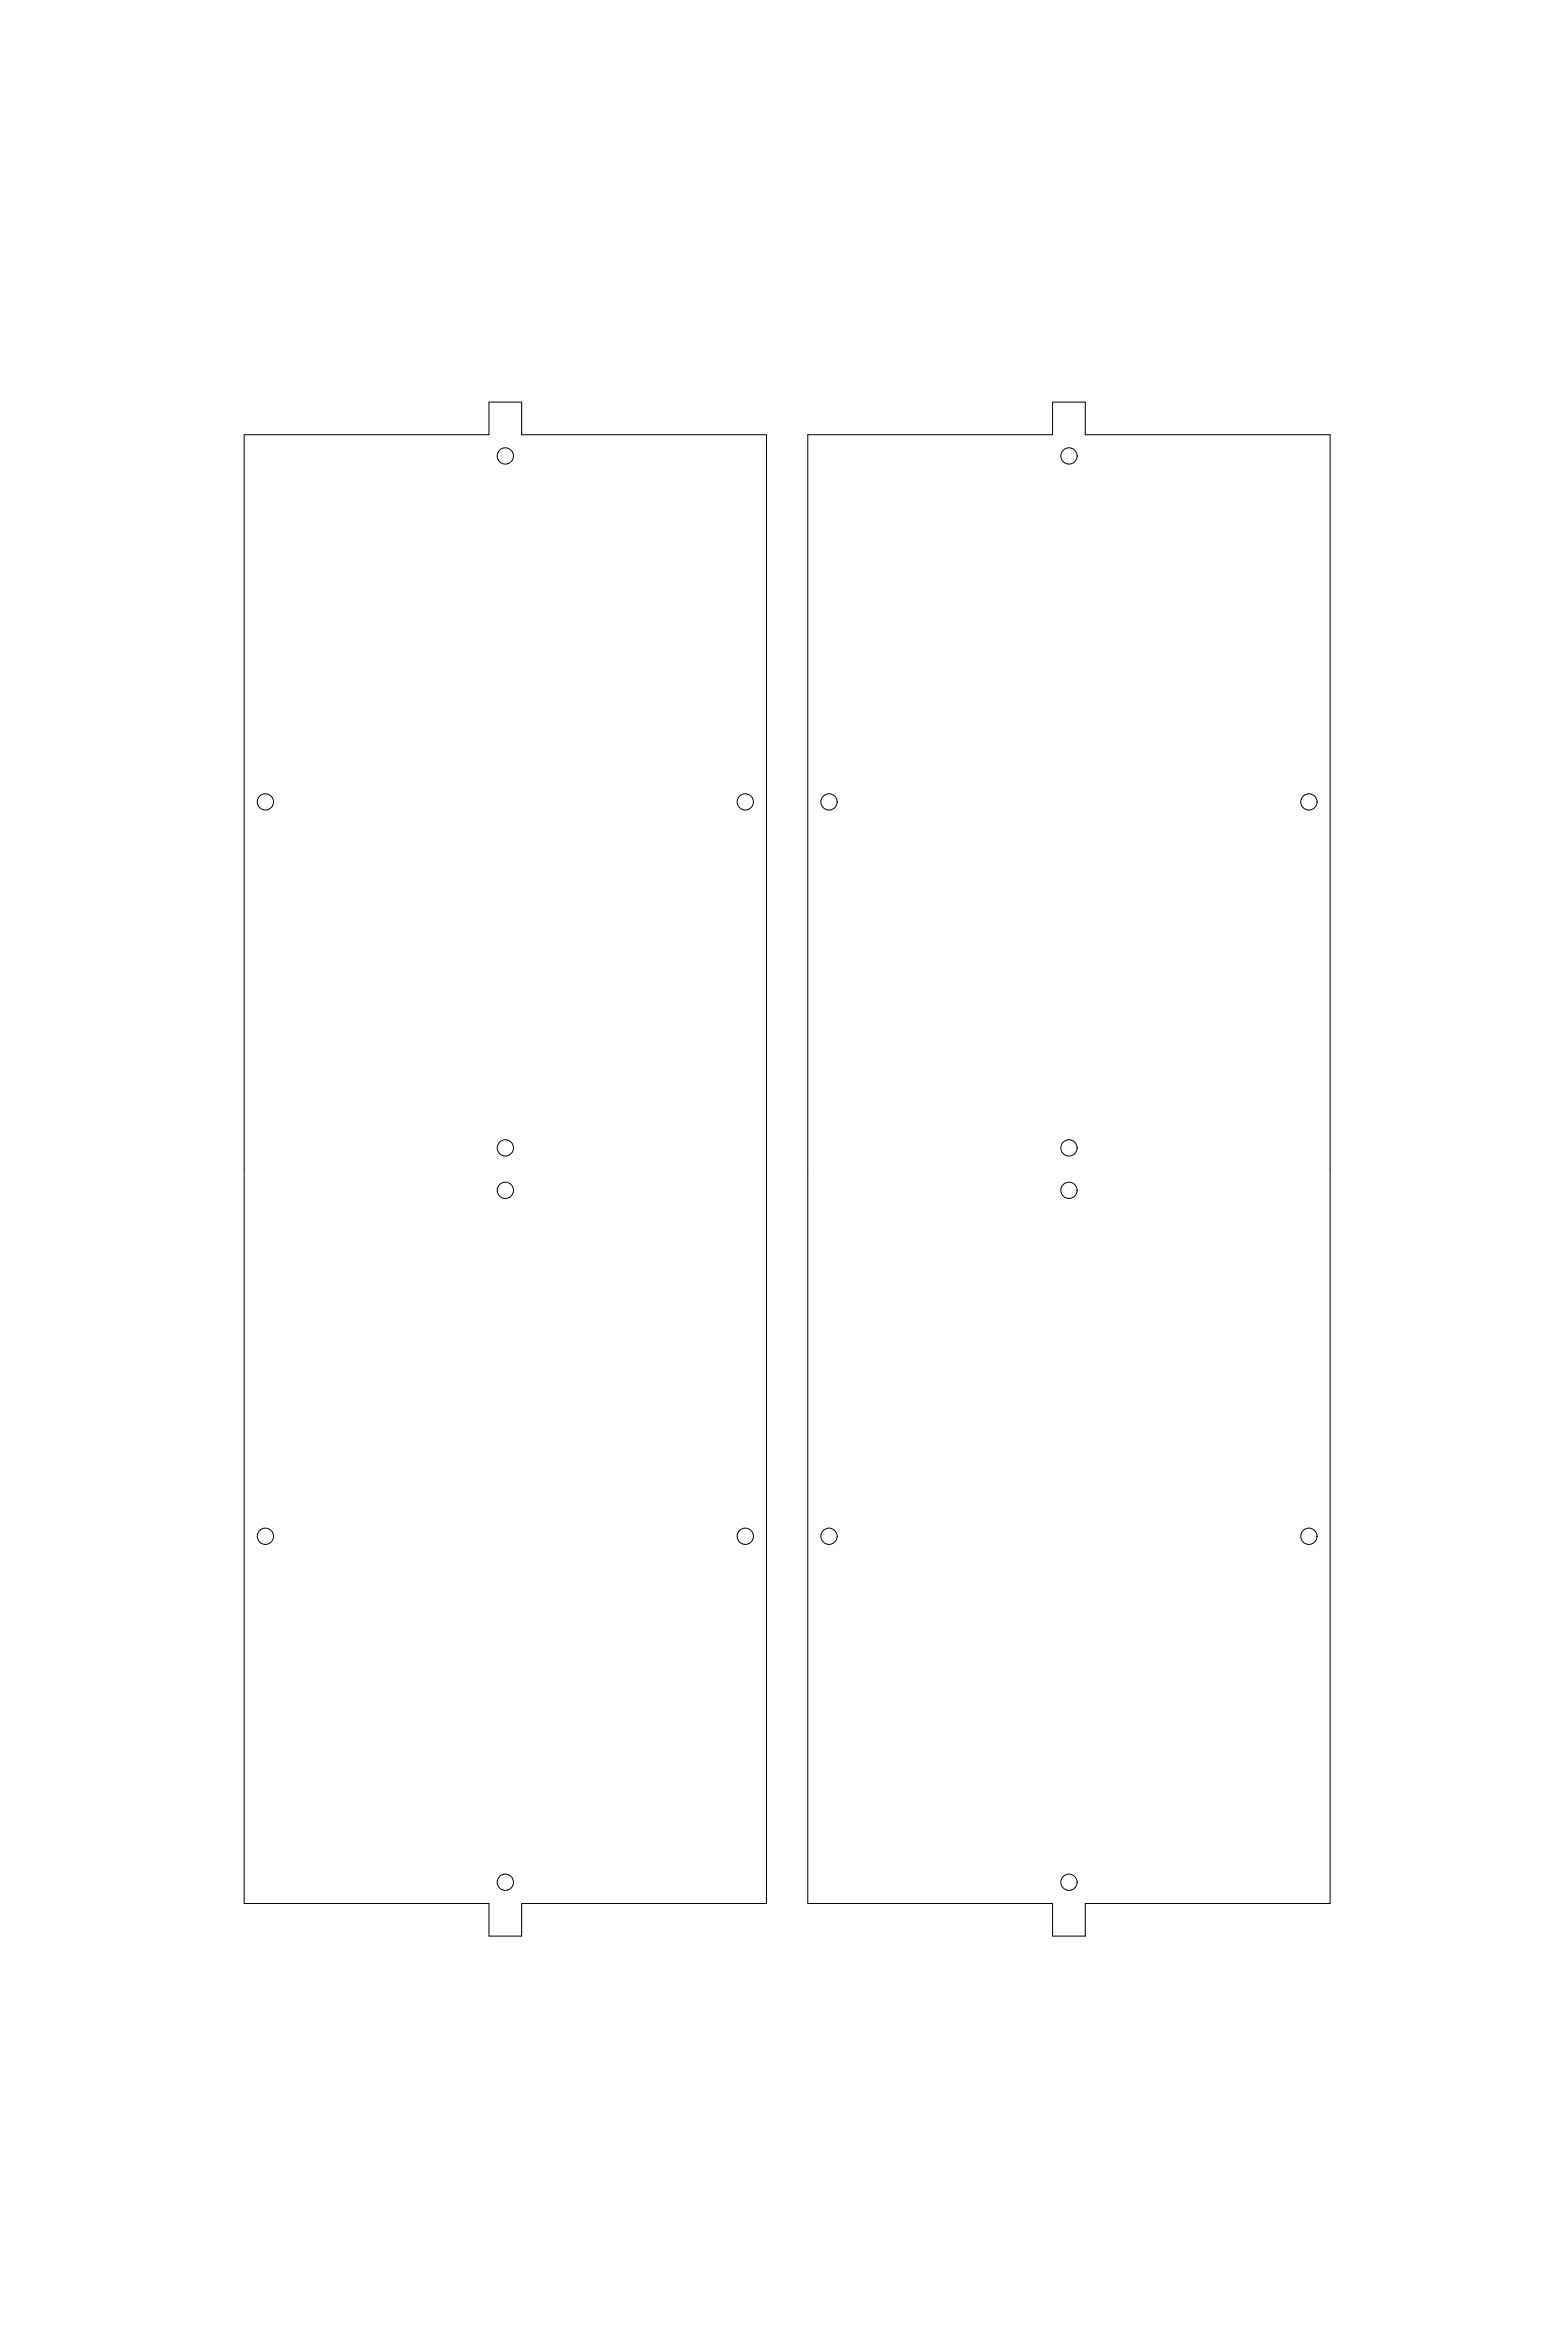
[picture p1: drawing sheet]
<svg xmlns="http://www.w3.org/2000/svg" width="610mm" height="914mm" viewBox="0 0 610 914" stroke-linecap="round" stroke-linejoin="round" font-family="sans-serif">
<!-- layer: ACRYLIC -->
<g fill="none" stroke="#000" stroke-width=".39">
<path d="M95 169.2h95.2v-12.7h12.7v12.7h95.3v571.5h-95.3v12.7h-12.7v-12.7h-95.2zM314.2 169.2h95.3v-12.7h12.7v12.7h95.2v571.5h-95.2v12.7h-12.7v-12.7h-95.3z"/>
<circle cx="196.6" cy="177.4" r="3.2"/>
<circle cx="415.9" cy="177.4" r="3.2"/>
<circle cx="103.2" cy="312" r="3.2"/>
<circle cx="289.9" cy="312" r="3.2"/>
<circle cx="322.5" cy="312" r="3.2"/>
<circle cx="509.2" cy="312" r="3.2"/>
<circle cx="196.6" cy="446.7" r="3.2"/>
<circle cx="415.9" cy="446.7" r="3.2"/>
<circle cx="196.6" cy="463.2" r="3.2"/>
<circle cx="415.9" cy="463.2" r="3.2"/>
<circle cx="103.2" cy="597.8" r="3.2"/>
<circle cx="289.9" cy="597.8" r="3.2"/>
<circle cx="322.5" cy="597.8" r="3.2"/>
<circle cx="509.2" cy="597.8" r="3.2"/>
<circle cx="196.6" cy="732.4" r="3.2"/>
<circle cx="415.9" cy="732.4" r="3.2"/>
</g>
</svg>
